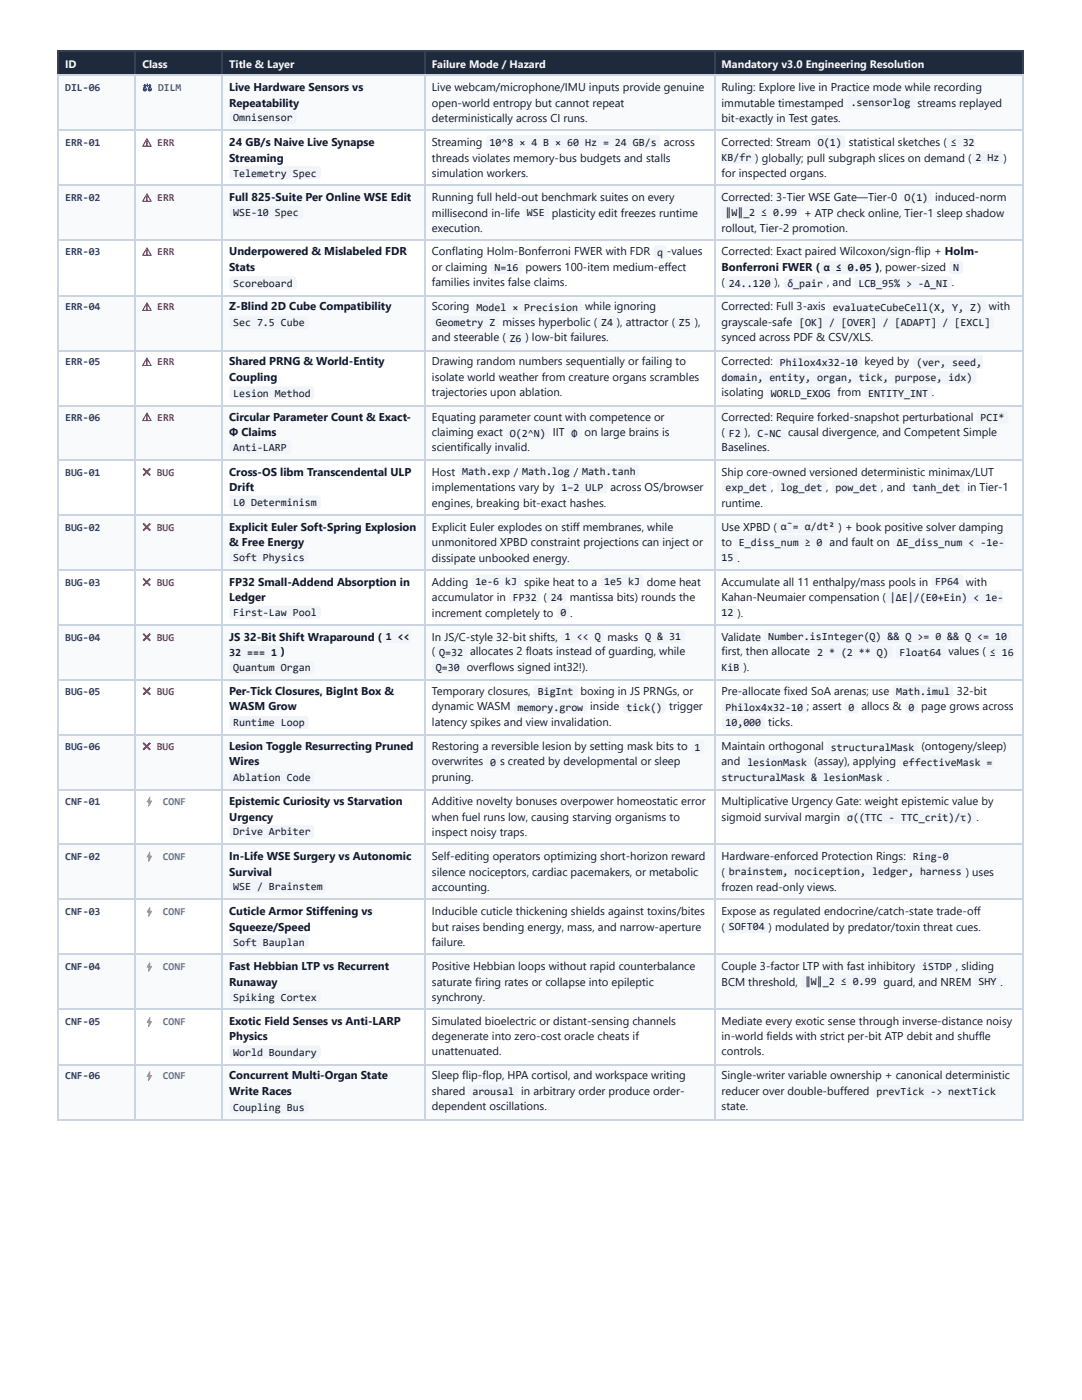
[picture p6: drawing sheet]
<svg xmlns="http://www.w3.org/2000/svg" width="216mm" height="279mm" viewBox="0 0 216 279" stroke-linecap="round" stroke-linejoin="round" font-family="sans-serif">
<defs><g id="words">
<g font-size="2.3" fill="#0f172a">
<text x="45.7" y="18.2">Live Hardware Sensors vs</text>
<text x="45.7" y="21.3">Repeatability</text>
<text x="86.2" y="18.2">Live webcam/microphone/IMU inputs provide genuine</text>
<text x="86.2" y="21.3">open-world entropy but cannot repeat</text>
<text x="144" y="18.2">Ruling: Explore live in Practice mode while recording</text>
<text x="144" y="21.3">immutable timestamped .sensorlog streams replayed</text>
<text x="45.7" y="29.2">24 GB/s Naive Live Synapse</text>
<text x="86.2" y="24.3">deterministically across CI runs.</text>
<text x="86.2" y="29.2">Streaming 10^8 × 4 B × 60 Hz = 24 GB/s across</text>
<text x="144" y="24.3">bit-exactly in Test gates.</text>
<text x="144" y="29.2">Corrected: Stream O(1) statistical sketches ( ≤ 32</text>
<text x="45.7" y="32.3">Streaming</text>
<text x="86.2" y="32.3">threads violates memory-bus budgets and stalls</text>
<text x="86.2" y="35.3">simulation workers.</text>
<text x="144" y="35.3">for inspected organs.</text>
<text x="45.7" y="40.2">Full 825-Suite Per Online WSE Edit</text>
<text x="86.2" y="40.2">Running full held-out benchmark suites on every</text>
<text x="144" y="40.2">Corrected: 3-Tier WSE Gate—Tier-0 O(1) induced-norm</text>
<text x="86.2" y="43.3">millisecond in-life WSE plasticity edit freezes runtime</text>
<text x="86.2" y="46.3">execution.</text>
<text x="144" y="46.3">rollout, Tier-2 promotion.</text>
<text x="45.7" y="51">Underpowered &amp; Mislabeled FDR</text>
<text x="86.2" y="51">Conflating Holm-Bonferroni FWER with FDR q -values</text>
<text x="144" y="51">Corrected: Exact paired Wilcoxon/sign-flip + Holm-</text>
<text x="45.7" y="54">Stats</text>
<text x="86.2" y="54">or claiming N=16 powers 100-item medium-effect</text>
<text x="86.2" y="57.1">families invites false claims.</text>
<text x="144" y="54">Bonferroni FWER ( α ≤ 0.05 ), power-sized N</text>
<text x="144" y="57.1">( 24..120 ), δ_pair , and LCB_95% &gt; -Δ_NI .</text>
<text x="45.7" y="61.9">Z-Blind 2D Cube Compatibility</text>
<text x="86.2" y="61.9">Scoring Model × Precision while ignoring</text>
<text x="144" y="61.9">Corrected: Full 3-axis evaluateCubeCell(X, Y, Z) with</text>
<text x="144" y="65">grayscale-safe [OK] / [OVER] / [ADAPT] / [EXCL]</text>
<text x="86.2" y="68.1">and steerable ( Z6 ) low-bit failures.</text>
<text x="144" y="68.1">synced across PDF &amp; CSV/XLS.</text>
<text x="45.7" y="72.9">Shared PRNG &amp; World-Entity</text>
<text x="45.7" y="76">Coupling</text>
<text x="86.2" y="72.9">Drawing random numbers sequentially or failing to</text>
<text x="86.2" y="76">isolate world weather from creature organs scrambles</text>
<text x="144" y="72.9">Corrected: Philox4x32-10 keyed by (ver, seed,</text>
<text x="45.7" y="83.9">Circular Parameter Count &amp; Exact-</text>
<text x="86.2" y="79.1">trajectories upon ablation.</text>
<text x="86.2" y="83.9">Equating parameter count with competence or</text>
<text x="144" y="79.1">isolating WORLD_EXOG from ENTITY_INT .</text>
<text x="144" y="83.9">Corrected: Require forked-snapshot perturbational PCI*</text>
<text x="45.7" y="87">Φ Claims</text>
<text x="86.2" y="87">claiming exact O(2^N) IIT Φ on large brains is</text>
<text x="144" y="87">( F2 ), C-NC causal divergence, and Competent Simple</text>
<text x="45.7" y="94.9">Cross-OS libm Transcendental ULP</text>
<text x="86.2" y="90.1">scientifically invalid.</text>
<text x="86.2" y="94.9">Host Math.exp / Math.log / Math.tanh</text>
<text x="144" y="90.1">Baselines.</text>
<text x="144" y="94.9">Ship core-owned versioned deterministic minimax/LUT</text>
<text x="45.7" y="98">Drift</text>
<text x="86.2" y="98">implementations vary by 1–2 ULP across OS/browser</text>
<text x="86.2" y="101.1">engines, breaking bit-exact hashes.</text>
<text x="144" y="101.1">runtime.</text>
<text x="45.7" y="105.9">Explicit Euler Soft-Spring Explosion</text>
<text x="86.2" y="105.9">Explicit Euler explodes on stiff membranes, while</text>
<text x="144" y="105.9">Use XPBD ( α̃</text>
<text x="45.7" y="109">&amp; Free Energy</text>
<text x="86.2" y="109">unmonitored XPBD constraint projections can inject or</text>
<text x="86.2" y="112.1">dissipate unbooked energy.</text>
<text x="144" y="109">to E_diss_num ≥ 0 and fault on ΔE_diss_num &lt; -1e-</text>
<text x="45.7" y="116.9">FP32 Small-Addend Absorption in</text>
<text x="45.7" y="120">Ledger</text>
<text x="86.2" y="116.9">Adding 1e-6 kJ spike heat to a 1e5 kJ dome heat</text>
<text x="86.2" y="120">accumulator in FP32 ( 24 mantissa bits) rounds the</text>
<text x="144" y="116.9">Accumulate all 11 enthalpy/mass pools in FP64 with</text>
<text x="144" y="120">Kahan-Neumaier compensation ( |ΔE|/(E0+Ein) &lt; 1e-</text>
<text x="86.2" y="123.1">increment completely to 0 .</text>
<text x="45.7" y="127.9">JS 32-Bit Shift Wraparound ( 1 &lt;&lt;</text>
<text x="86.2" y="127.9">In JS/C-style 32-bit shifts, 1 &lt;&lt; Q masks Q &amp; 31</text>
<text x="86.2" y="130.8">( Q=32 allocates 2 floats instead of guarding, while</text>
<text x="144" y="127.9">Validate Number.isInteger(Q) &amp;&amp; Q &gt;= 0 &amp;&amp; Q &lt;= 10</text>
<text x="144" y="130.8">first, then allocate 2 * (2 ** Q)</text>
<text x="45.7" y="138.7">Per-Tick Closures, BigInt Box &amp;</text>
<text x="45.7" y="141.8">WASM Grow</text>
<text x="86.2" y="138.7">Temporary closures, BigInt boxing in JS PRNGs, or</text>
<text x="86.2" y="141.8">dynamic WASM memory.grow inside tick() trigger</text>
<text x="144" y="138.7">Pre-allocate fixed SoA arenas; use Math.imul 32-bit</text>
<text x="45.7" y="149.7">Lesion Toggle Resurrecting Pruned</text>
<text x="86.2" y="144.8">latency spikes and view invalidation.</text>
<text x="86.2" y="149.7">Restoring a reversible lesion by setting mask bits to 1</text>
<text x="144" y="149.7">Maintain orthogonal structuralMask (ontogeny/sleep)</text>
<text x="45.7" y="152.8">Wires</text>
<text x="86.2" y="152.8">overwrites 0 s created by developmental or sleep</text>
<text x="86.2" y="155.8">pruning.</text>
<text x="144" y="152.8">and lesionMask (assay), applying effectiveMask =</text>
<text x="45.7" y="160.7">Epistemic Curiosity vs Starvation</text>
<text x="86.2" y="160.7">Additive novelty bonuses overpower homeostatic error</text>
<text x="144" y="160.7">Multiplicative Urgency Gate: weight epistemic value by</text>
<text x="45.7" y="163.8">Urgency</text>
<text x="86.2" y="163.8">when fuel runs low, causing starving organisms to</text>
<text x="86.2" y="166.8">inspect noisy traps.</text>
<text x="144" y="163.8">sigmoid survival margin σ((TTC - TTC_crit)/τ) .</text>
<text x="45.7" y="171.7">In-Life WSE Surgery vs Autonomic</text>
<text x="86.2" y="171.7">Self-editing operators optimizing short-horizon reward</text>
<text x="144" y="171.7">Hardware-enforced Protection Rings: Ring-0</text>
<text x="45.7" y="174.7">Survival</text>
<text x="86.2" y="174.7">silence nociceptors, cardiac pacemakers, or metabolic</text>
<text x="86.2" y="177.8">accounting.</text>
<text x="144" y="174.7">( brainstem, nociception, ledger, harness ) uses</text>
<text x="144" y="177.8">frozen read-only views.</text>
<text x="45.7" y="182.7">Cuticle Armor Stiffening vs</text>
<text x="45.7" y="185.7">Squeeze/Speed</text>
<text x="86.2" y="182.7">Inducible cuticle thickening shields against toxins/bites</text>
<text x="86.2" y="185.7">but raises bending energy, mass, and narrow-aperture</text>
<text x="144" y="182.7">Expose as regulated endocrine/catch-state trade-off</text>
<text x="144" y="185.7">( SOFT04 ) modulated by predator/toxin threat cues.</text>
<text x="86.2" y="188.8">failure.</text>
<text x="45.7" y="193.7">Fast Hebbian LTP vs Recurrent</text>
<text x="45.7" y="196.7">Runaway</text>
<text x="86.2" y="193.7">Positive Hebbian loops without rapid counterbalance</text>
<text x="86.2" y="196.7">saturate firing rates or collapse into epileptic</text>
<text x="144" y="193.7">Couple 3-factor LTP with fast inhibitory iSTDP , sliding</text>
<text x="144" y="196.7">BCM threshold, ‖W‖_2 ≤ 0.99 guard, and NREM SHY .</text>
<text x="86.2" y="199.8">synchrony.</text>
<text x="45.7" y="204.7">Exotic Field Senses vs Anti-LARP</text>
<text x="45.7" y="207.5">Physics</text>
<text x="86.2" y="204.7">Simulated bioelectric or distant-sensing channels</text>
<text x="86.2" y="207.5">degenerate into zero-cost oracle cheats if</text>
<text x="144" y="204.7">Mediate every exotic sense through inverse-distance noisy</text>
<text x="144" y="207.5">in-world fields with strict per-bit ATP debit and shuffle</text>
<text x="45.7" y="215.4">Concurrent Multi-Organ State</text>
<text x="86.2" y="210.6">unattenuated.</text>
<text x="86.2" y="215.4">Sleep flip-flop, HPA cortisol, and workspace writing</text>
<text x="144" y="210.6">controls.</text>
<text x="144" y="215.4">Single-writer variable ownership + canonical deterministic</text>
<text x="45.7" y="218.5">Write Races</text>
<text x="86.2" y="218.5">shared arousal in arbitrary order produce order-</text>
<text x="86.2" y="221.6">dependent oscillations.</text>
<text x="144" y="218.5">reducer over double-buffered prevTick -&gt; nextTick</text>
<text x="144" y="221.6">state.</text>
</g>
<g font-size="2.2" fill="#f8fafc">
<text x="13" y="13.6">ID</text>
<text x="28.4" y="13.6">Class</text>
<text x="45.7" y="13.6">Title &amp; Layer</text>
<text x="86.2" y="13.6">Failure Mode / Hazard</text>
<text x="144" y="13.6">Mandatory v3.0 Engineering Resolution</text>
</g>
<g font-size="2.2" fill="#0f172a">
<text x="46.5" y="24.2">Omnisensor</text>
<text x="46.5" y="35.2">Telemetry Spec</text>
<text x="144" y="32.2">KB/fr ) globally; pull subgraph slices on demand ( 2 Hz )</text>
<text x="46.5" y="43.1">WSE-10 Spec</text>
<text x="144.7" y="43.1">‖W‖_2 ≤ 0.99 + ATP check online, Tier-1 sleep shadow</text>
<text x="46.5" y="57.2">Scoreboard</text>
<text x="46.5" y="65.1">Sec 7.5 Cube</text>
<text x="87" y="65.1">Geometry Z misses hyperbolic ( Z4 ), attractor ( Z5 ),</text>
<text x="144" y="76.1">domain, entity, organ, tick, purpose, idx)</text>
<text x="46.5" y="79.2">Lesion Method</text>
<text x="46.5" y="90">Anti-LARP</text>
<text x="46.5" y="101">L0 Determinism</text>
<text x="144.7" y="97.9">exp_det , log_det , pow_det , and tanh_det in Tier-1</text>
<text x="158.2" y="105.8">= α/dt² ) + book positive solver damping</text>
<text x="46.5" y="112">Soft Physics</text>
<text x="144" y="112">15 .</text>
<text x="46.5" y="123">First-Law Pool</text>
<text x="144" y="123">12 ).</text>
<text x="45.7" y="130.9">32 === 1 )</text>
<text x="179.5" y="130.9">Float64 values ( ≤ 16</text>
<text x="46.5" y="134">Quantum Organ</text>
<text x="87" y="134">Q=30 overflows signed int32!).</text>
<text x="144" y="134">KiB ).</text>
<text x="144.7" y="141.9">Philox4x32-10 ; assert 0 allocs &amp; 0 page grows across</text>
<text x="46.5" y="145">Runtime Loop</text>
<text x="144.7" y="145">10,000 ticks.</text>
<text x="46.5" y="155.9">Ablation Code</text>
<text x="144" y="155.9">structuralMask &amp; lesionMask .</text>
<text x="46.5" y="166.7">Drive Arbiter</text>
<text x="46.5" y="177.7">WSE / Brainstem</text>
<text x="46.5" y="188.7">Soft Bauplan</text>
<text x="46.5" y="199.7">Spiking Cortex</text>
<text x="46.5" y="210.7">World Boundary</text>
<text x="46.5" y="221.7">Coupling Bus</text>
</g>
<g font-size="2.1" fill="#1e3a8a">
<text x="13" y="18.2">DIL-06</text>
<text x="13" y="29.2">ERR-01</text>
<text x="13" y="40.2">ERR-02</text>
<text x="13" y="51">ERR-03</text>
<text x="13" y="61.9">ERR-04</text>
<text x="13" y="72.9">ERR-05</text>
<text x="13" y="83.9">ERR-06</text>
<text x="13" y="94.9">BUG-01</text>
<text x="13" y="105.9">BUG-02</text>
<text x="13" y="116.9">BUG-03</text>
<text x="13" y="127.9">BUG-04</text>
<text x="13" y="138.7">BUG-05</text>
<text x="13" y="149.7">BUG-06</text>
<text x="13" y="160.7">CNF-01</text>
<text x="13" y="171.7">CNF-02</text>
<text x="13" y="182.7">CNF-03</text>
<text x="13" y="193.7">CNF-04</text>
<text x="13" y="204.7">CNF-05</text>
<text x="13" y="215.4">CNF-06</text>
</g>
<text font-size="2.1" fill="#1d4ed8" x="28.4" y="18.2">⚖ DILM</text>
<g font-size="2.1" fill="#b45309">
<text x="28.4" y="29.2">⚠ ERR</text>
<text x="28.4" y="40.2">⚠ ERR</text>
<text x="28.4" y="51">⚠ ERR</text>
<text x="28.4" y="61.9">⚠ ERR</text>
<text x="28.4" y="72.9">⚠ ERR</text>
<text x="28.4" y="83.9">⚠ ERR</text>
</g>
<g font-size="2.1" fill="#be123c">
<text x="28.4" y="94.9">✖ BUG</text>
<text x="28.4" y="105.9">✖ BUG</text>
<text x="28.4" y="116.9">✖ BUG</text>
<text x="28.4" y="127.9">✖ BUG</text>
<text x="28.4" y="138.7">✖ BUG</text>
<text x="28.4" y="149.7">✖ BUG</text>
</g>
<g font-size="2.1" fill="#7e22ce">
<text x="28.4" y="160.7">⚡ CONF</text>
<text x="28.4" y="171.7">⚡ CONF</text>
<text x="28.4" y="182.7">⚡ CONF</text>
<text x="28.4" y="193.7">⚡ CONF</text>
<text x="28.4" y="204.7">⚡ CONF</text>
<text x="28.4" y="215.4">⚡ CONF</text>
</g>
</g></defs>
<g fill="#1e293b">
<path d="M11.7 10.3h15.4v4.8h-15.4z"/>
<path d="M27.1 10.3h17.1v4.8h-17.1z"/>
<path d="M44.2 10.3h40.5v4.8h-40.5z"/>
<path d="M84.7 10.3h57.8v4.8h-57.8z"/>
<path d="M142.5 10.3h61.8v4.8h-61.8z"/>
</g>
<g fill="#f8fafc">
<path d="M11.7 15.1h15.4v11h-15.4z"/>
<path d="M27.1 15.1h17.1v11h-17.1z"/>
<path d="M44.2 15.1h40.5v11h-40.5z"/>
<path d="M84.7 15.1h57.8v11h-57.8z"/>
<path d="M142.5 15.1h61.8v11h-61.8z"/>
<path d="M11.7 37.1h15.4v10.8h-15.4z"/>
<path d="M27.1 37.1h17.1v10.8h-17.1z"/>
<path d="M44.2 37.1h40.5v10.8h-40.5z"/>
<path d="M84.7 37.1h57.8v10.8h-57.8z"/>
<path d="M142.5 37.1h61.8v10.8h-61.8z"/>
<path d="M11.7 58.9h15.4v11h-15.4z"/>
<path d="M27.1 58.9h17.1v11h-17.1z"/>
<path d="M44.2 58.9h40.5v11h-40.5z"/>
<path d="M84.7 58.9h57.8v11h-57.8z"/>
<path d="M142.5 58.9h61.8v11h-61.8z"/>
<path d="M11.7 80.9h15.4v11h-15.4z"/>
<path d="M27.1 80.9h17.1v11h-17.1z"/>
<path d="M44.2 80.9h40.5v11h-40.5z"/>
<path d="M84.7 80.9h57.8v11h-57.8z"/>
<path d="M142.5 80.9h61.8v11h-61.8z"/>
<path d="M11.7 102.8h15.4v11h-15.4z"/>
<path d="M27.1 102.8h17.1v11h-17.1z"/>
<path d="M44.2 102.8h40.5v11h-40.5z"/>
<path d="M84.7 102.8h57.8v11h-57.8z"/>
<path d="M142.5 102.8h61.8v11h-61.8z"/>
<path d="M11.7 124.8h15.4v10.8h-15.4z"/>
<path d="M27.1 124.8h17.1v10.8h-17.1z"/>
<path d="M44.2 124.8h40.5v10.8h-40.5z"/>
<path d="M84.7 124.8h57.8v10.8h-57.8z"/>
<path d="M142.5 124.8h61.8v10.8h-61.8z"/>
<path d="M11.7 146.6h15.4v11h-15.4z"/>
<path d="M27.1 146.6h17.1v11h-17.1z"/>
<path d="M44.2 146.6h40.5v11h-40.5z"/>
<path d="M84.7 146.6h57.8v11h-57.8z"/>
<path d="M142.5 146.6h61.8v11h-61.8z"/>
<path d="M11.7 168.6h15.4v11h-15.4z"/>
<path d="M27.1 168.6h17.1v11h-17.1z"/>
<path d="M44.2 168.6h40.5v11h-40.5z"/>
<path d="M84.7 168.6h57.8v11h-57.8z"/>
<path d="M142.5 168.6h61.8v11h-61.8z"/>
<path d="M11.7 190.6h15.4v11h-15.4z"/>
<path d="M27.1 190.6h17.1v11h-17.1z"/>
<path d="M44.2 190.6h40.5v11h-40.5z"/>
<path d="M84.7 190.6h57.8v11h-57.8z"/>
<path d="M142.5 190.6h61.8v11h-61.8z"/>
<path d="M11.7 212.3h15.4v11h-15.4z"/>
<path d="M27.1 212.3h17.1v11h-17.1z"/>
<path d="M44.2 212.3h40.5v11h-40.5z"/>
<path d="M84.7 212.3h57.8v11h-57.8z"/>
<path d="M142.5 212.3h61.8v11h-61.8z"/>
</g>
<path d="M11.5 10.2h192.8M11.5 15h192.8M11.6 10.1v5M27 10.1v5M44.3 10.1v5M84.8 10.1v5M142.6 10.1v5M204.2 10.1v5" fill="none" stroke="#334155" stroke-width=".22"/>
<g fill="none" stroke="#cbd5e1" stroke-width=".22">
<path d="M11.5 15h192.8M11.6 15.1v208.5M27 15.1v208.5M44.3 15.1v208.5M84.8 15.1v208.5M142.6 15.1v208.5M204.2 15.1v208.5M11.5 26h192.8M11.5 37h192.8M11.5 48h192.8M11.5 59h192.8M11.5 70h192.8"/>
<path d="M11.5 81h192.8M11.5 91.7h192.8M11.5 102.7h192.8M11.5 113.7h192.8M11.5 124.7h192.8M11.5 135.7h192.8M11.5 146.7h192.8M11.5 157.7h192.8M11.5 168.5h192.8M11.5 179.5h192.8M11.5 190.5h192.8M11.5 201.5h192.8"/>
<path d="M11.5 212.5h192.8M11.5 223.5h192.8"/>
</g>
<g fill="#f1f5f9">
<path d="M46 22.3l.4-.2h12.1a.66 .66 0 0 1 .7 .7v1.3a.66 .66 0 0 1-.7 .7h-12.1a.66 .66 0 0 1-.6-.7v-1.4z"/>
<path d="M169.1 19.3l.5-.2h12.3a.66 .66 0 0 1 .6 .6v1.3a.66 .66 0 0 1-.6 .7h-12.3a.66 .66 0 0 1-.7-.7v-1.4z"/>
<path d="M46 33.3l.4-.2h17a.66 .66 0 0 1 .6 .7v1.3a.66 .66 0 0 1-.6 .7h-17a.66 .66 0 0 1-.6-.7v-1.4z"/>
<path d="M97.2 27.2l.5-.2h33.4a.66 .66 0 0 1 .6 .6v1.4a.66 .66 0 0 1-.6 .6h-33.4a.66 .66 0 0 1-.7-.6v-1.5z"/>
<path d="M162.7 27.2l.5-.2h4.8a.66 .66 0 0 1 .7 .6v1.4a.66 .66 0 0 1-.7 .6h-4.8a.66 .66 0 0 1-.7-.6v-1.5z"/>
<path d="M189.1 27.2l.5-.2h4.9v2.6h-4.9a.66 .66 0 0 1-.7-.6v-1.5z"/>
<path d="M144 30.1h6a.66 .66 0 0 1 .7 .6v1.3a.66 .66 0 0 1-.7 .7h-6z"/>
<path d="M194.2 30.3l.4-.2h4.9a.66 .66 0 0 1 .6 .6v1.3a.66 .66 0 0 1-.6 .7h-4.9a.66 .66 0 0 1-.6-.7v-1.4z"/>
<path d="M46 41.3l.4-.2h13.4a.66 .66 0 0 1 .7 .6v1.3a.66 .66 0 0 1-.7 .7h-13.4a.66 .66 0 0 1-.6-.7v-1.4z"/>
<path d="M104.7 41.3l.4-.2h3.8a.66 .66 0 0 1 .6 .6v1.3a.66 .66 0 0 1-.6 .7h-3.8a.66 .66 0 0 1-.6-.7v-1.4z"/>
<path d="M179.9 38.2l.4-.2h5.1a.66 .66 0 0 1 .7 .6v1.4a.66 .66 0 0 1-.7 .6h-5.1a.66 .66 0 0 1-.6-.6v-1.5z"/>
<path d="M144.2 41.3l.5-.2h14.5a.66 .66 0 0 1 .7 .6v1.3a.66 .66 0 0 1-.7 .7h-14.5a.66 .66 0 0 1-.6-.7v-1.4z"/>
<path d="M46 55.3l.4-.2h12.1a.66 .66 0 0 1 .7 .7v1.3a.66 .66 0 0 1-.7 .7h-12.1a.66 .66 0 0 1-.6-.7v-1.4z"/>
<path d="M130.6 49.2l.4-.2h1.4a.66 .66 0 0 1 .7 .6v1.4a.66 .66 0 0 1-.7 .6h-1.3a.66 .66 0 0 1-.7-.6v-1.5z"/>
<path d="M98.1 52.2l.4-.1h5.1a.66 .66 0 0 1 .7 .6v1.3a.66 .66 0 0 1-.7 .7h-5.1a.66 .66 0 0 1-.6-.7v-1.4z"/>
<path d="M163.8 52.2l.5-.1h9.7a.66 .66 0 0 1 .6 .6v1.3a.66 .66 0 0 1-.6 .7h-9.7a.66 .66 0 0 1-.7-.7v-1.4z"/>
<path d="M189.5 52.2l.5-.1h1.5a.66 .66 0 0 1 .7 .6v1.3a.66 .66 0 0 1-.7 .7h-1.5a.66 .66 0 0 1-.6-.7v-1.4z"/>
<path d="M144.9 55.3l.5-.2h8.5a.66 .66 0 0 1 .7 .7v1.3a.66 .66 0 0 1-.7 .7h-8.5a.66 .66 0 0 1-.7-.7v-1.4z"/>
<path d="M156.6 55.3l.4-.2h7.3a.66 .66 0 0 1 .6 .7v1.3a.66 .66 0 0 1-.6 .7h-7.3a.66 .66 0 0 1-.6-.7v-1.4z"/>
<path d="M170.6 55.3l.5-.2h18.3a.66 .66 0 0 1 .6 .7v1.3a.66 .66 0 0 1-.6 .7h-18.3a.66 .66 0 0 1-.7-.7l.1-1.4z"/>
<path d="M46 63.2l.4-.2h14.5a.66 .66 0 0 1 .7 .7v1.3a.66 .66 0 0 1-.7 .7h-14.5a.66 .66 0 0 1-.6-.7v-1.4z"/>
<path d="M94.6 60.2l.4-.2h20.5a.66 .66 0 0 1 .6 .6v1.3a.66 .66 0 0 1-.6 .7h-20.5a.66 .66 0 0 1-.6-.7v-1.4z"/>
<path d="M86.4 63.2l.5-.2h12.1a.66 .66 0 0 1 .6 .7v1.3a.66 .66 0 0 1-.6 .7h-12.1a.66 .66 0 0 1-.7-.7v-1.4z"/>
<path d="M119.4 63.2l.5-.2h2.6a.66 .66 0 0 1 .7 .7v1.3a.66 .66 0 0 1-.7 .7h-2.6a.66 .66 0 0 1-.7-.7v-1.4z"/>
<path d="M134.8 63.2l.5-.2h2.6a.66 .66 0 0 1 .7 .7v1.3a.66 .66 0 0 1-.7 .7h-2.6a.66 .66 0 0 1-.7-.7v-1.4z"/>
<path d="M101.1 66.3l.5-.2h2.7a.66 .66 0 0 1 .6 .7v1.3a.66 .66 0 0 1-.6 .7h-2.7a.66 .66 0 0 1-.6-.7v-1.4z"/>
<path d="M165.6 60.2l.4-.2h30.2a.66 .66 0 0 1 .6 .6v1.3a.66 .66 0 0 1-.6 .7h-30.2a.66 .66 0 0 1-.6-.7v-1.4z"/>
<path d="M159 63.2l.4-.2h38.3a.66 .66 0 0 1 .7 .7v1.3a.66 .66 0 0 1-.7 .7h-38.3a.66 .66 0 0 1-.6-.7v-1.4z"/>
<path d="M46 77.3l.4-.2h15.6a.66 .66 0 0 1 .7 .7v1.3a.66 .66 0 0 1-.7 .7h-15.6a.66 .66 0 0 1-.6-.7v-1.4z"/>
<path d="M155 71.2l.5-.2h15.8a.66 .66 0 0 1 .7 .6v1.3a.66 .66 0 0 1-.7 .7h-15.8a.66 .66 0 0 1-.7-.7v-1.4z"/>
<path d="M182.3 71.2l.5-.2h13.2v2.6h-13.2a.66 .66 0 0 1-.7-.7v-1.4z"/>
<path d="M144 74h50.2a.66 .66 0 0 1 .6 .7v1.3a.66 .66 0 0 1-.6 .7h-50.2z"/>
<path d="M153.3 77.3l.4-.2h12.1a.66 .66 0 0 1 .7 .7v1.3a.66 .66 0 0 1-.7 .7h-12.1a.66 .66 0 0 1-.6-.7v-1.4z"/>
<path d="M172.6 77.3l.5-.2h12.3a.66 .66 0 0 1 .7 .7v1.3a.66 .66 0 0 1-.7 .7h-12.3a.66 .66 0 0 1-.7-.7v-1.4z"/>
<path d="M46 88.1l.4-.2h11a.66 .66 0 0 1 .7 .7v1.3a.66 .66 0 0 1-.7 .6h-11a.66 .66 0 0 1-.6-.6v-1.5z"/>
<path d="M101.1 85.2l.5-.2h7.5a.66 .66 0 0 1 .7 .7v1.3a.66 .66 0 0 1-.7 .7h-7.5a.66 .66 0 0 1-.6-.7v-1.4z"/>
<path d="M113.5 85.2l.4-.2h1.6a.66 .66 0 0 1 .6 .7v1.3a.66 .66 0 0 1-.6 .7h-1.6a.66 .66 0 0 1-.6-.7v-1.4z"/>
<path d="M195 82.2l.5-.2h5.1a.66 .66 0 0 1 .6 .6v1.3a.66 .66 0 0 1-.6 .7h-5.1a.66 .66 0 0 1-.7-.7l.1-1.4z"/>
<path d="M144.9 85.2l.5-.2h2.6a.66 .66 0 0 1 .7 .7v1.3a.66 .66 0 0 1-.7 .7h-2.6a.66 .66 0 0 1-.7-.7v-1.4z"/>
<path d="M150.6 85.2l.5-.2h4.8a.66 .66 0 0 1 .7 .7v1.3a.66 .66 0 0 1-.7 .7h-4.8a.66 .66 0 0 1-.7-.7v-1.4z"/>
<path d="M46 99.1l.4-.2h17a.66 .66 0 0 1 .6 .6v1.4a.66 .66 0 0 1-.6 .6h-17a.66 .66 0 0 1-.6-.6v-1.5z"/>
<path d="M91.7 92.9l.5-.2h9.6a.66 .66 0 0 1 .7 .7v1.3a.66 .66 0 0 1-.7 .7h-9.6a.66 .66 0 0 1-.7-.7v-1.4z"/>
<path d="M103.6 92.9l.4-.2h9.9a.66 .66 0 0 1 .7 .7v1.3a.66 .66 0 0 1-.7 .7h-9.9a.66 .66 0 0 1-.6-.7v-1.4z"/>
<path d="M115.7 92.9l.4-.2h10.8a.66 .66 0 0 1 .7 .7v1.3a.66 .66 0 0 1-.7 .7h-10.8a.66 .66 0 0 1-.6-.7v-1.4z"/>
<path d="M111.5 96l.5-.2h8.5a.66 .66 0 0 1 .7 .7v1.3a.66 .66 0 0 1-.7 .6h-8.5a.66 .66 0 0 1-.7-.6v-1.5z"/>
<path d="M144.2 96l.5-.2h8.6a.66 .66 0 0 1 .6 .7v1.3a.66 .66 0 0 1-.6 .6h-8.6a.66 .66 0 0 1-.6-.6v-1.5z"/>
<path d="M155.2 96l.5-.2h8.6a.66 .66 0 0 1 .6 .7v1.3a.66 .66 0 0 1-.6 .6h-8.6a.66 .66 0 0 1-.7-.6l.1-1.5z"/>
<path d="M166.2 96l.5-.2h8.6a.66 .66 0 0 1 .6 .7v1.3a.66 .66 0 0 1-.6 .6h-8.6a.66 .66 0 0 1-.7-.6l.1-1.5z"/>
<path d="M181.6 96l.5-.2h9.7a.66 .66 0 0 1 .6 .7v1.3a.66 .66 0 0 1-.6 .6h-9.7a.66 .66 0 0 1-.7-.6v-1.5z"/>
<path d="M46 110.1l.4-.2h14.5a.66 .66 0 0 1 .7 .6v1.4a.66 .66 0 0 1-.7 .6h-14.5a.66 .66 0 0 1-.6-.6v-1.5z"/>
<path d="M155.2 103.9l.5-.2h11a.66 .66 0 0 1 .7 .7v1.3a.66 .66 0 0 1-.7 .7h-11a.66 .66 0 0 1-.7-.7l.1-1.4z"/>
<path d="M146.9 107l.5-.2h16.9a.66 .66 0 0 1 .6 .7v1.3a.66 .66 0 0 1-.6 .6h-16.9a.66 .66 0 0 1-.7-.6v-1.5z"/>
<path d="M178.3 107l.5-.2h21.6v2.6h-21.6a.66 .66 0 0 1-.7-.6v-1.5z"/>
<path d="M144 109.9h2.5a.66 .66 0 0 1 .6 .6v1.4a.66 .66 0 0 1-.6 .6h-2.5z"/>
<path d="M46 121.1l.4-.2h17a.66 .66 0 0 1 .6 .6v1.4a.66 .66 0 0 1-.6 .6h-17a.66 .66 0 0 1-.6-.6v-1.5z"/>
<path d="M94.3 114.9l.5-.2h8.6a.66 .66 0 0 1 .6 .7v1.3a.66 .66 0 0 1-.6 .7h-8.6a.66 .66 0 0 1-.7-.7l.1-1.4z"/>
<path d="M120.1 114.9l.4-.2h7.3a.66 .66 0 0 1 .6 .7v1.3a.66 .66 0 0 1-.6 .7h-7.3a.66 .66 0 0 1-.6-.7v-1.4z"/>
<path d="M101.8 118l.5-.2h4.8a.66 .66 0 0 1 .7 .7v1.3a.66 .66 0 0 1-.7 .6h-4.8a.66 .66 0 0 1-.7-.6v-1.5z"/>
<path d="M109.3 118l.5-.2h2.6a.66 .66 0 0 1 .7 .7v1.3a.66 .66 0 0 1-.7 .6h-2.6a.66 .66 0 0 1-.7-.6v-1.5z"/>
<path d="M111.3 121.1l.3-.2h1.5a.66 .66 0 0 1 .6 .6v1.4a.66 .66 0 0 1-.6 .6h-1.4a.66 .66 0 0 1-.6-.6v-1.5z"/>
<path d="M186 114.9l.5-.2h5a.66 .66 0 0 1 .7 .7v1.3a.66 .66 0 0 1-.7 .7h-5a.66 .66 0 0 1-.7-.7v-1.4z"/>
<path d="M177 118l.5-.2h22.7v2.6h-22.7a.66 .66 0 0 1-.7-.6v-1.5z"/>
<path d="M144 120.9h2.5a.66 .66 0 0 1 .6 .6v1.4a.66 .66 0 0 1-.6 .6h-2.5z"/>
<path d="M76.5 125.9l.5-.2h4.9v2.7h-4.9a.66 .66 0 0 1-.7-.7v-1.5z"/>
<path d="M45.7 128.8h9.7a.66 .66 0 0 1 .7 .7v1.3a.66 .66 0 0 1-.7 .6h-9.7z"/>
<path d="M46 132.1l.4-.2h15.6a.66 .66 0 0 1 .7 .6v1.4a.66 .66 0 0 1-.7 .6h-15.6a.66 .66 0 0 1-.6-.6v-1.5z"/>
<path d="M112.1 125.9l.5-.2h7.3a.66 .66 0 0 1 .6 .7v1.3a.66 .66 0 0 1-.6 .7h-7.3a.66 .66 0 0 1-.6-.7v-1.5z"/>
<path d="M128.2 125.9l.5-.2h7.2a.66 .66 0 0 1 .7 .7v1.3a.66 .66 0 0 1-.7 .7h-7.2a.66 .66 0 0 1-.7-.7v-1.5z"/>
<path d="M87.1 129l.4-.2h5.1a.66 .66 0 0 1 .7 .7v1.3a.66 .66 0 0 1-.7 .6h-5.1a.66 .66 0 0 1-.6-.6v-1.5z"/>
<path d="M86.4 132.1l.5-.2h5a.66 .66 0 0 1 .7 .6v1.4a.66 .66 0 0 1-.7 .6h-5a.66 .66 0 0 1-.7-.6v-1.5z"/>
<path d="M152.6 125.9l.5-.2h47.9a.66 .66 0 0 1 .7 .7v1.3a.66 .66 0 0 1-.7 .7h-47.9a.66 .66 0 0 1-.7-.7v-1.5z"/>
<path d="M162.5 129l.5-.2h14.5a.66 .66 0 0 1 .6 .7v1.3a.66 .66 0 0 1-.6 .6h-14.5a.66 .66 0 0 1-.7-.6v-1.5z"/>
<path d="M179 129l.5-.2h8.5a.66 .66 0 0 1 .7 .7v1.3a.66 .66 0 0 1-.7 .6h-8.5a.66 .66 0 0 1-.7-.6v-1.5z"/>
<path d="M197 129l.5-.2h4.9v2.6h-4.9a.66 .66 0 0 1-.7-.6v-1.5z"/>
<path d="M144 131.9h3.6a.66 .66 0 0 1 .6 .6v1.4a.66 .66 0 0 1-.6 .6h-3.6z"/>
<path d="M46 143.1l.4-.2h14.5a.66 .66 0 0 1 .7 .6v1.3a.66 .66 0 0 1-.7 .7h-14.5a.66 .66 0 0 1-.6-.7v-1.4z"/>
<path d="M106.6 136.9l.5-.2h7.5a.66 .66 0 0 1 .6 .7v1.3a.66 .66 0 0 1-.6 .6h-7.5a.66 .66 0 0 1-.6-.6v-1.5z"/>
<path d="M102.7 140l.5-.2h13.4a.66 .66 0 0 1 .6 .6v1.4a.66 .66 0 0 1-.6 .6h-13.4a.66 .66 0 0 1-.7-.6v-1.5z"/>
<path d="M124.5 140l.4-.2h7.3a.66 .66 0 0 1 .6 .6v1.4a.66 .66 0 0 1-.6 .6h-7.3a.66 .66 0 0 1-.6-.6v-1.5z"/>
<path d="M178.3 136.9l.5-.2h10.8a.66 .66 0 0 1 .6 .7v1.3a.66 .66 0 0 1-.6 .6h-10.8a.66 .66 0 0 1-.7-.6v-1.5z"/>
<path d="M144.2 140l.5-.2h15.6a.66 .66 0 0 1 .7 .6v1.4a.66 .66 0 0 1-.7 .6h-15.6a.66 .66 0 0 1-.6-.6v-1.5z"/>
<path d="M168.7 140l.4-.2h1.6a.66 .66 0 0 1 .6 .6v1.4a.66 .66 0 0 1-.6 .6h-1.6a.66 .66 0 0 1-.6-.6v-1.5z"/>
<path d="M180.7 140l.4-.2h1.4a.66 .66 0 0 1 .7 .6v1.4a.66 .66 0 0 1-.7 .6h-1.3a.66 .66 0 0 1-.6-.6v-1.5z"/>
<path d="M144.2 143.1l.5-.2h7.3a.66 .66 0 0 1 .6 .6v1.3a.66 .66 0 0 1-.6 .7h-7.3a.66 .66 0 0 1-.6-.7v-1.4z"/>
<path d="M46 154.1l.4-.2h15.6a.66 .66 0 0 1 .7 .6v1.3a.66 .66 0 0 1-.7 .7h-15.6a.66 .66 0 0 1-.6-.7v-1.4z"/>
<path d="M138.1 147.9l.3-.2h1.5a.66 .66 0 0 1 .6 .7v1.3a.66 .66 0 0 1-.6 .6h-1.3a.66 .66 0 0 1-.7-.6v-1.5z"/>
<path d="M97.2 151l.5-.2h1.5a.66 .66 0 0 1 .7 .6v1.4a.66 .66 0 0 1-.7 .6h-1.5a.66 .66 0 0 1-.7-.6v-1.5z"/>
<path d="M165.1 147.9l.5-.2h16.9a.66 .66 0 0 1 .7 .7v1.3a.66 .66 0 0 1-.7 .6h-16.9a.66 .66 0 0 1-.7-.6l.1-1.5z"/>
<path d="M148.6 151l.5-.2h12.1a.66 .66 0 0 1 .7 .6v1.4a.66 .66 0 0 1-.7 .6h-12.1a.66 .66 0 0 1-.6-.6v-1.5z"/>
<path d="M179.6 151l.5-.2h18.1v2.6h-18.1a.66 .66 0 0 1-.6-.6v-1.5z"/>
<path d="M144 153.9h32.4a.66 .66 0 0 1 .6 .6v1.3a.66 .66 0 0 1-.6 .7h-32.4z"/>
<path d="M46 164.8l.4-.2h15.6a.66 .66 0 0 1 .7 .7v1.3a.66 .66 0 0 1-.7 .7h-15.6a.66 .66 0 0 1-.6-.7v-1.4z"/>
<path d="M168.4 162l.5-.2h25.3a.66 .66 0 0 1 .6 .6v1.4a.66 .66 0 0 1-.6 .6h-25.3a.66 .66 0 0 1-.7-.6l.1-1.5z"/>
<path d="M46 175.8l.4-.2h18.1a.66 .66 0 0 1 .6 .7v1.3a.66 .66 0 0 1-.6 .7h-18.1a.66 .66 0 0 1-.6-.7v-1.4z"/>
<path d="M181.6 169.7l.5-.2h7.3a.66 .66 0 0 1 .6 .6v1.4a.66 .66 0 0 1-.6 .6h-7.3a.66 .66 0 0 1-.7-.6v-1.5z"/>
<path d="M144.9 172.7l.5-.1h46.6a.66 .66 0 0 1 .6 .6v1.3a.66 .66 0 0 1-.6 .7h-46.6a.66 .66 0 0 1-.7-.7v-1.4z"/>
<path d="M46 186.8l.4-.2h14.5a.66 .66 0 0 1 .7 .7v1.3a.66 .66 0 0 1-.7 .7h-14.5a.66 .66 0 0 1-.6-.7v-1.4z"/>
<path d="M144.9 183.7l.5-.2h7.2a.66 .66 0 0 1 .7 .7v1.3a.66 .66 0 0 1-.7 .7h-7.2a.66 .66 0 0 1-.7-.7v-1.4z"/>
<path d="M46 197.8l.4-.2h17a.66 .66 0 0 1 .6 .7v1.3a.66 .66 0 0 1-.6 .7h-17a.66 .66 0 0 1-.6-.7v-1.5z"/>
<path d="M183.4 191.7l.5-.2h6.1a.66 .66 0 0 1 .7 .6v1.3a.66 .66 0 0 1-.7 .7h-6.1a.66 .66 0 0 1-.7-.7v-1.4z"/>
<path d="M160.1 194.7l.4-.2h14.6a.66 .66 0 0 1 .6 .7v1.3a.66 .66 0 0 1-.6 .7h-14.6a.66 .66 0 0 1-.6-.7v-1.4z"/>
<path d="M194.6 194.7l.5-.2h3.9a.66 .66 0 0 1 .7 .7v1.3a.66 .66 0 0 1-.7 .7h-3.9a.66 .66 0 0 1-.7-.7v-1.4z"/>
<path d="M46 208.8l.4-.2h17a.66 .66 0 0 1 .6 .7v1.3a.66 .66 0 0 1-.6 .7h-17a.66 .66 0 0 1-.6-.7v-1.5z"/>
<path d="M46 219.8l.4-.2h14.5a.66 .66 0 0 1 .7 .7v1.3a.66 .66 0 0 1-.7 .6h-14.5a.66 .66 0 0 1-.6-.6v-1.5z"/>
<path d="M93.7 216.7l.4-.2h8.6a.66 .66 0 0 1 .7 .7v1.3a.66 .66 0 0 1-.7 .7h-8.6a.66 .66 0 0 1-.6-.7v-1.4z"/>
<path d="M174.4 216.7l.4-.2h24a.66 .66 0 0 1 .7 .7v1.3a.66 .66 0 0 1-.7 .7h-24a.66 .66 0 0 1-.6-.7v-1.4z"/>
</g>
<use href="#words"/>
</svg>
